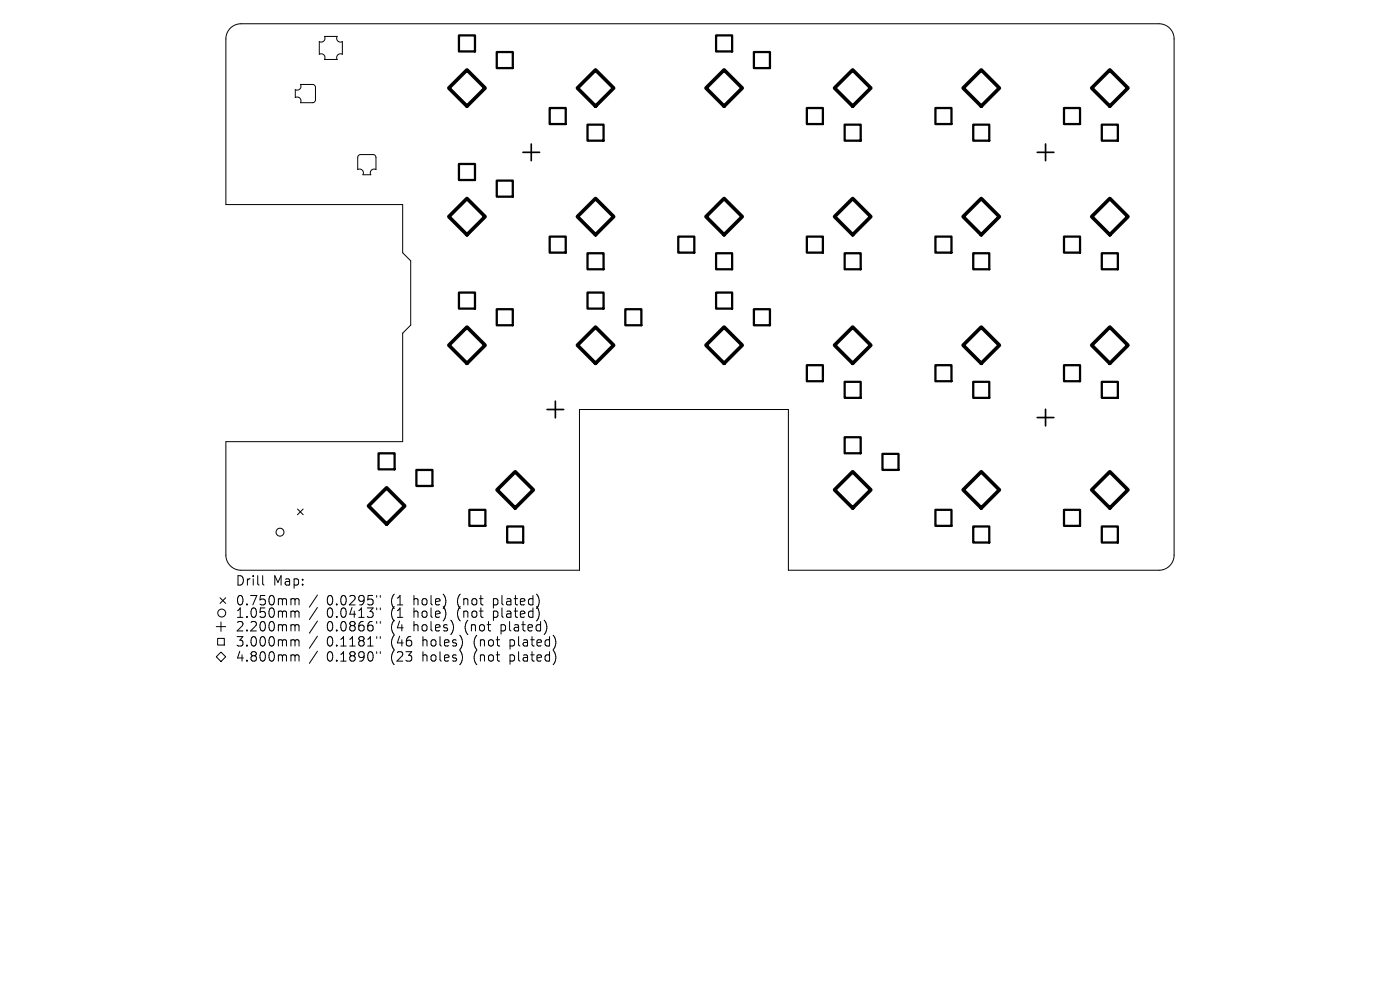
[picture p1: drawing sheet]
<svg xmlns="http://www.w3.org/2000/svg" width="297mm" height="210mm" viewBox="0 0 297 210" stroke-linecap="round" stroke-linejoin="round" font-family="sans-serif">
<defs><g id="words">
<g font-size="2.8">
<text x="49.9" y="124.5">Drill</text>
<text x="57.9" y="124.5">Map:</text>
<text x="49.9" y="128.7">0.750mm</text>
<text x="49.9" y="131.3">1.050mm</text>
<text x="69.3" y="128.7">0.0295&quot;</text>
<text x="69.3" y="131.3">0.0413&quot;</text>
<text x="83.1" y="128.7">(1</text>
<text x="83.1" y="131.3">(1</text>
<text x="88" y="128.7">hole)</text>
<text x="88" y="131.3">hole)</text>
<text x="97.5" y="128.7">(not</text>
<text x="97.5" y="131.3">(not</text>
<text x="105.3" y="128.7">plated)</text>
<text x="105.3" y="131.3">plated)</text>
<text x="49.9" y="134.2">2.200mm</text>
<text x="49.9" y="137.4">3.000mm</text>
<text x="69.3" y="134.2">0.0866&quot;</text>
<text x="69.3" y="137.4">0.1181&quot;</text>
<text x="83.1" y="134.2">(4</text>
<text x="83.1" y="137.4">(46</text>
<text x="88" y="134.2">holes)</text>
<text x="89.9" y="137.4">holes)</text>
<text x="99.1" y="134.2">(not</text>
<text x="101" y="137.4">(not</text>
<text x="106.9" y="134.2">plated)</text>
<text x="108.8" y="137.4">plated)</text>
<text x="49.9" y="140.6">4.800mm</text>
<text x="69.3" y="140.6">0.1890&quot;</text>
<text x="83.1" y="140.6">(23</text>
<text x="89.9" y="140.6">holes)</text>
<text x="101" y="140.6">(not</text>
<text x="108.8" y="140.6">plated)</text>
</g>
</g></defs>
<g fill="none" stroke="#000" stroke-width=".21">
<path d="M48.9 6a3.2 3.2 0 0 1 2.2-1h194.8a3.2 3.2 0 0 1 3.2 3.2v109.6a3.2 3.2 0 0 1-3.2 3.2h-78.6v-34.1h-44.4v34.1h-71.8a3.2 3.2 0 0 1-3.2-3.2v-24.1h37.5v-23l1.7-1.7v-13.7l-1.7-1.7v-10.2h-37.5v-35.2a3.2 3.2 0 0 1 1-2.2zM62.6 19a.81 .81 0 0 0 1-.1 .81 .81 0 0 0 .1-1h2.7l.4 .2 .1 .4v2.7l-.2 .4-.3 .2h-2.7a.81 .81 0 0 0-.1-1 .81 .81 0 0 0-1-.1zM68.8 7.7h2.7a.81 .81 0 0 0 .2 1 .81 .81 0 0 0 .9 .1v2.7a.81 .81 0 0 0-.9 .1 .81 .81 0 0 0-.2 1h-2.7a.81 .81 0 0 0-.1-1 .81 .81 0 0 0-1-.1v-2.7a.81 .81 0 0 0 1-.1 .81 .81 0 0 0 .1-1zM76.1 33l.4-.2h2.7l.3 .1 .3 .4v2.7a.81 .81 0 0 0-1 .1 .81 .81 0 0 0-.1 1h-1.7a.81 .81 0 0 0-.1-1 .81 .81 0 0 0-1-.1v-2.7zM63.1 108l1.2 1.2M64.3 108l-1.2 1.2M45.9 132.9h2M46.2 135.4h1.4v1.4h-1.4zM46.7 126.8l1.2 1.2M46.9 138.3l1 1-1 1-1-1zM46.9 131.9v2M47.9 126.8l-1.2 1.2"/>
<path d="M55.7 122.1v1.7l.3 .3M62 127h.3l.3 .3M62 129.6h.3l.3 .3M62 132.5h.3l.3 .3M62 135.7h.3l.3 .3M62 138.9h.3l.3 .3M62.6 127.3l.3-.3 .4 .1 .1 1.2M62.6 127.3v1M62.6 129.9v1.1M62.6 132.8v1M62.6 136v1M62.6 139.2v1"/>
<path d="M62.6 129.9l.3-.3 .4 .1 .1 1.3M62.6 132.8l.3-.3 .4 .1 .1 1.2M62.6 136l.3-.3 .4 .1 .1 1.2M62.6 139.2l.3-.3 .4 .1 .1 1.2M67.3 126.2l-1.7 2.6M67.3 128.9l-1.7 2.5M67.3 131.7l-1.7 2.6M67.3 134.9l-1.7 2.6M67.3 138.1l-1.7 2.6M79.9 126.3v.4M79.9 129v.3M79.9 131.8v.4"/>
<path d="M79.9 135v.4M79.9 138.2v.4M80.7 126.3v.4M80.7 129v.3M80.7 131.8v.4M80.7 135v.4M80.7 138.2v.4"/>
<circle cx="59.4" cy="112.9" r=".84"/>
<circle cx="47" cy="130" r=".84"/>
</g>
<path d="M110.9 32.3h3.6M112.7 30.6v3.5M220 32.3h3.6M221.8 30.6v3.5M116.1 86.9h3.5M117.8 85.1v3.5M220 88.6h3.6M221.8 86.8v3.5" fill="none" stroke="#000" stroke-width=".35"/>
<g fill="none" stroke="#000" stroke-width=".48">
<path d="M97.4 7.5h3.4v3.4h-3.4zM105.4 11h3.4v3.4h-3.4zM151.9 7.5h3.4v3.4h-3.4zM159.9 11h3.4v3.4h-3.4zM97.4 34.8h3.4v3.4h-3.4zM105.4 38.3h3.4v3.4h-3.4zM116.6 22.9h3.4v3.4h-3.4zM124.6 26.4h3.4v3.4h-3.4zM171.2 22.9h3.4v3.4h-3.4zM179.2 26.4h3.4v3.4h-3.4zM198.4 22.9h3.4v3.4h-3.4zM206.5 26.4h3.4v3.4h-3.4z"/>
<path d="M225.7 22.9h3.4v3.4h-3.4zM233.7 26.4h3.4v3.4h-3.4zM116.6 50.2h3.4v3.4h-3.4zM124.6 53.7h3.4v3.4h-3.4zM143.9 50.2h3.4v3.4h-3.4zM151.9 53.7h3.4v3.4h-3.4zM171.2 50.2h3.4v3.4h-3.4zM179.2 53.7h3.4v3.4h-3.4zM198.4 50.2h3.4v3.4h-3.4zM206.5 53.7h3.4v3.4h-3.4zM225.7 50.2h3.4v3.4h-3.4zM233.7 53.7h3.4v3.4h-3.4z"/>
<path d="M97.4 62.1h3.4v3.4h-3.4zM105.4 65.6h3.4v3.4h-3.4zM124.6 62.1h3.4v3.4h-3.4zM132.7 65.6h3.4v3.4h-3.4zM151.9 62.1h3.4v3.4h-3.4zM159.9 65.6h3.4v3.4h-3.4zM171.2 77.5h3.4v3.4h-3.4zM198.4 77.5h3.4v3.4h-3.4zM225.7 77.5h3.4v3.4h-3.4zM80.3 96.2h3.4v3.4h-3.4zM88.3 99.7h3.4v3.4h-3.4zM179.2 81h3.4v3.4h-3.4z"/>
<path d="M179.2 92.7h3.4v3.5h-3.4zM187.2 96.3h3.4v3.4h-3.4zM206.5 81h3.4v3.4h-3.4zM233.7 81h3.4v3.4h-3.4zM99.6 108.2h3.4v3.4h-3.4zM107.6 111.7h3.4v3.4h-3.4zM198.4 108.2h3.4v3.4h-3.4zM206.5 111.7h3.4v3.4h-3.4zM225.7 108.2h3.4v3.4h-3.4zM233.7 111.7h3.4v3.4h-3.4z"/>
</g>
<g fill="none" stroke="#000" stroke-width=".77">
<path d="M99.1 14.8l3.8 3.9-3.8 3.8-3.9-3.8zM126.3 14.8l3.9 3.9-3.9 3.8-3.8-3.8zM153.6 14.8l3.9 3.9-3.9 3.8-3.8-3.8zM180.9 14.8l3.8 3.9-3.8 3.8-3.9-3.8zM204.3 18.7l3.9-3.9 3.8 3.9-3.8 3.8zM235.4 14.8l3.9 3.9-3.9 3.8-3.8-3.8zM95.2 46l3.9-3.9 3.8 3.9-3.8 3.8zM122.5 46l3.8-3.9 3.9 3.9-3.9 3.8zM149.8 46l3.8-3.9 3.9 3.9-3.9 3.8zM177 46l3.9-3.9 3.8 3.9-3.8 3.8zM204.3 46l3.9-3.9 3.8 3.9-3.8 3.8zM231.6 46l3.8-3.9 3.9 3.9-3.9 3.8z"/>
<path d="M99.1 69.4l3.8 3.8-3.8 3.9-3.9-3.9zM122.5 73.2l3.8-3.8 3.9 3.8-3.9 3.9zM153.6 69.4l3.9 3.8-3.9 3.9-3.8-3.9zM180.9 69.4l3.8 3.8-3.8 3.9-3.9-3.9zM204.3 73.2l3.9-3.8 3.8 3.8-3.8 3.9zM235.4 69.4l3.9 3.8-3.9 3.9-3.8-3.9zM82 103.5l3.9 3.8-3.9 3.9-3.8-3.9zM105.4 103.9l3.9-3.8 3.8 3.8-3.8 3.9zM180.9 100.1l3.8 3.8-3.8 3.9-3.9-3.9zM204.3 103.9l3.9-3.8 3.8 3.8-3.8 3.9zM235.4 100.1l3.9 3.8-3.9 3.9-3.8-3.9z"/>
</g>
<use href="#words"/>
</svg>
